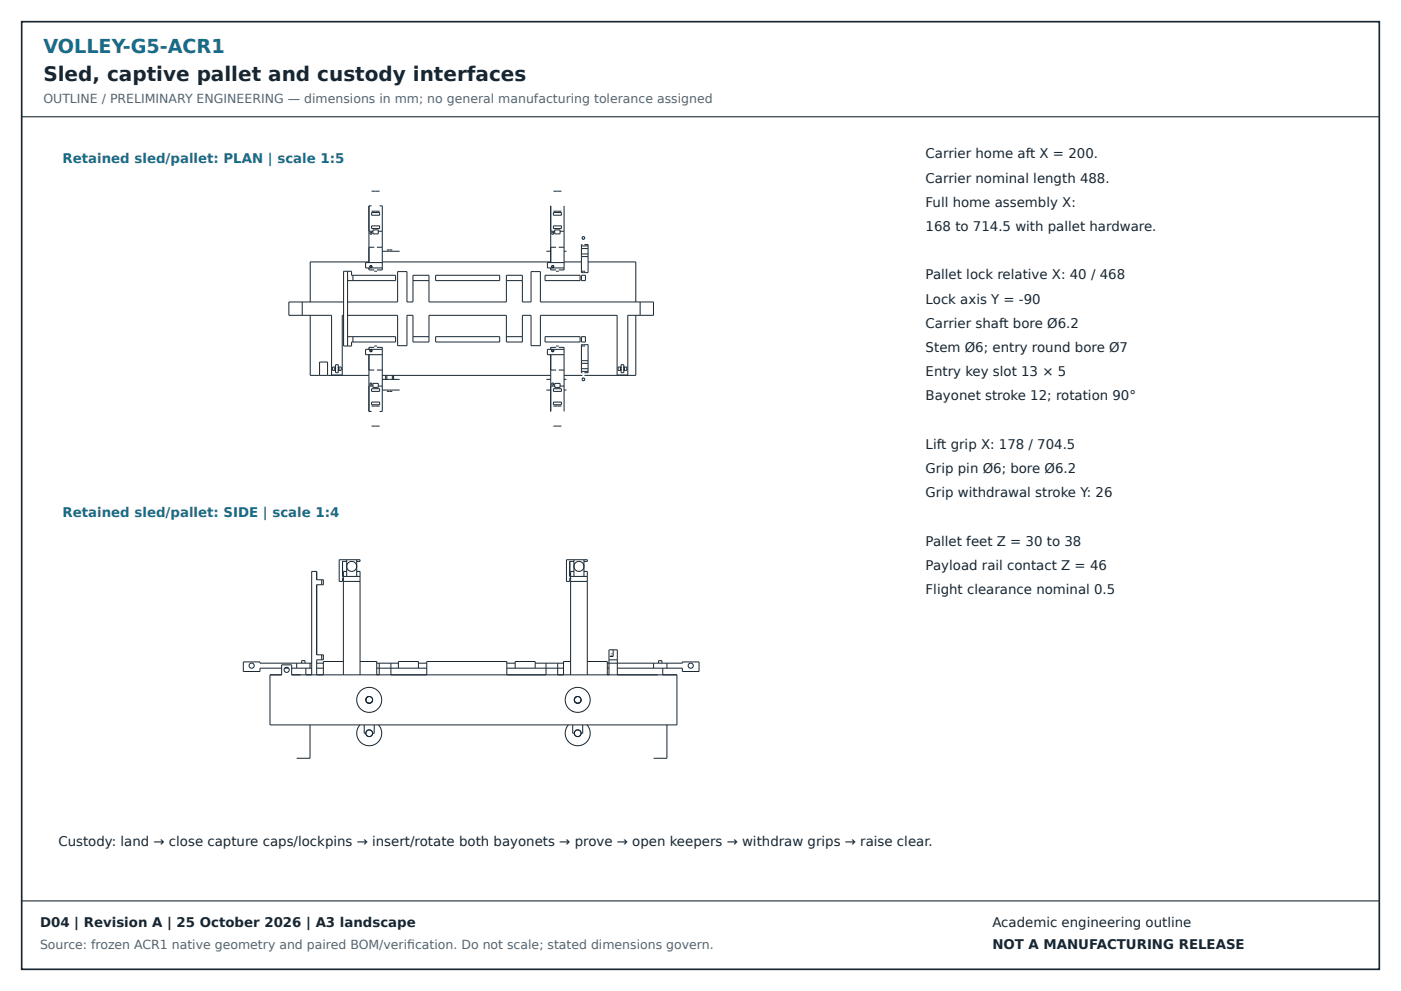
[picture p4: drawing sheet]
<svg xmlns="http://www.w3.org/2000/svg" width="420mm" height="297mm" viewBox="0 0 420 297" stroke-linecap="round" stroke-linejoin="round" font-family="sans-serif">
<defs><g id="words">
<text font-size="6" fill="#172631" x="13" y="24.3">Sled, captive pallet and custody interfaces</text>
<text font-size="5.8" fill="#176d89" x="13" y="16">VOLLEY-G5-ACR1</text>
<g font-size="4" fill="#172631">
<text x="277.5" y="47.5">Carrier home aft X = 200.</text>
<text x="277.5" y="54.7">Carrier nominal length 488.</text>
<text x="277.5" y="62">Full home assembly X:</text>
<text x="277.5" y="69.2">168 to 714.5 with pallet hardware.</text>
<text x="277.5" y="83.8">Pallet lock relative X: 40 / 468</text>
<text x="277.5" y="91">Lock axis Y = -90</text>
<text x="277.5" y="98.3">Carrier shaft bore Ø6.2</text>
<text x="277.5" y="105.5">Stem Ø6; entry round bore Ø7</text>
<text x="277.5" y="112.8">Entry key slot 13 × 5</text>
<text x="277.5" y="120">Bayonet stroke 12; rotation 90°</text>
<text x="277.5" y="134.5">Lift grip X: 178 / 704.5</text>
<text x="277.5" y="141.8">Grip pin Ø6; bore Ø6.2</text>
<text x="277.5" y="149">Grip withdrawal stroke Y: 26</text>
<text x="277.5" y="163.5">Pallet feet Z = 30 to 38</text>
<text x="277.5" y="170.7">Payload rail contact Z = 46</text>
<text x="277.5" y="178">Flight clearance nominal 0.5</text>
<text x="17.5" y="253.5">Custody: land → close capture caps/lockpins → insert/rotate both bayonets → prove → open keepers → withdraw grips → raise clear.</text>
<text x="12" y="277.7">D04 | Revision A | 25 October 2026 | A3 landscape</text>
<text x="297.5" y="277.7">Academic engineering outline</text>
<text x="297.5" y="284.5">NOT A MANUFACTURING RELEASE</text>
</g>
<g font-size="4" fill="#176d89">
<text x="18.7" y="48.7">Retained sled/pallet: PLAN | scale 1:5</text>
<text x="18.7" y="155">Retained sled/pallet: SIDE | scale 1:4</text>
</g>
<g font-size="3.7" fill="#526572">
<text x="13" y="31">OUTLINE / PRELIMINARY ENGINEERING — dimensions in mm; no general manufacturing tolerance assigned</text>
<text x="12" y="284.5">Source: frozen ACR1 native geometry and paired BOM/verifcation. Do not scale; stated dimensions govern.</text>
<text x="122.1" y="284.5">i</text>
</g>
</g></defs>
<path d="M6.5 6.5h407v284h-407z" fill="none" stroke="#172631" stroke-width=".5"/>
<path d="M6.5 35h407M6.5 270h407" fill="none" stroke="#172631" stroke-width=".33"/>
<g fill="none" stroke="#172631" stroke-width=".3">
<path d="M111.4 57.3h2.4M165.9 57.3h2.4M110.6 74.1h1.6M110.6 69.3h1.2M110.6 78.5h-17.6v12M111.4 61.7h-.8v17M111.4 63.3h2.4M111.4 63.7h2.4v.8h-2.4zM111.4 67.7h2.4v.8h-2.4zM111.8 68.9h1.6v1.2h-1.6zM113 74.1h1.6M113.4 69.3h1.2"/>
<path d="M113.8 61.7h.8v19.2h-1.6M114.6 75.3h5.2M114.6 78.5h50.5M114.6 78.7h-5v1.6h5M116 74.9h1.6M163.8 75.3h1.3M165.1 74.1h1.6M165.1 69.3h1.2M165.1 61.7v17M165.9 63.3h2.4M165.9 63.7h2.4v.8h-2.4zM165.9 67.7h2.4v.8h-2.4z"/>
<path d="M166.3 68.9h1.6v1.2h-1.6zM167.5 74.1h1.6M167.9 69.3h1.2M169.1 61.7v19.2h-1.6M169.1 75.3h.7M169.1 78.5h5.2M169.1 78.7h-5v1.6h5M174.3 73.7h2M174.3 74.5h2M174.3 76.1h2M174.3 76.9h2M174.6 73.3h-.3v8.4h2v-8.4h-1.1"/>
<path d="M174.7 71.6h.1M174.7 71.6l.2 .1M176.3 78.5h14.3v12M90.6 90.5v4M93 94.5v18h17.6M103 90.5h-16.4v4h12.8v17.9h3.2v-17.9h.4M104.2 84.1h14.4v-1.6h-13.2v-1.2h-2.4v22.4h2.4v-1.2h13.2v-1.6h-14.4M104.2 90.5h15v-9.1h2.8v9.1h1.8v-8h4.8v8h23.2v-8h4.8v8h2.6v-9.1h2.8v9.1h33.9v4h-7.7v17.9h-3.2v-17.9h-23v9.1h-2.8v-9.1h-2.6v8h-4.8v-8h-23.2v8h-4.8v-8h-1.8v9.1h-2.8v-9.1h-15M104.2 81.3v22.4M105.8 82.5v1.6M110.6 80.3v.6h1.6M112.2 81.3h.8"/>
<path d="M123.8 84.1h4.8M130.6 82.5h19.2v1.6h-19.2zM151.8 84.1h4.8M163.4 82.5h10.5v1.6h-10.5zM165.1 80.3v.6h1.6M166.7 81.3h.8M174.3 82.5h1.2v1.6h-1.2zM174.4 81.3h1M190.6 94.5v18h-15.4M191.9 90.5v4M95.8 112.5v-4h2.4v4M100.6 110.9l-.2-.3 .2-.5-.2 .4 .2 .5"/>
<path d="M100.6 109.3h.8v2.4h-.8zM100.6 109.9l-.9 .1v1l.9 .1M101.4 110.1l.2 .4zM101.4 109.9l.9 .1v1l-.9 .1M101.6 110.5l-.2 .4M101.6 110.5h.1M101.6 110.5l-.2 .5M105.8 100.9v1.6M110.6 106.3v17h.8M110.6 110.9h1.6M110.6 115.7h1.2M111.4 116.5h2.4v.8h-2.4z"/>
<path d="M111.8 114.9h1.6v1.2h-1.6zM112.2 104.1h-1.6v.6M112.2 103.7h.8M113 110.9h1.6M113 104.1h1.6v19.2h-.8M113.4 115.7h1.2M114.6 113.7h5.2M114.6 116.9h5.2M114.6 112.5h50.5M114.6 104.7h-5v1.6h5M115.6 112.5v1.2M116 112.5v1.2"/>
<path d="M116 117.3h1.6M117.6 112.5v1.2M118 112.5v1.2M123.8 100.9h4.8M130.6 100.9h19.2v1.6h-19.2zM151.8 100.9h4.8M163.4 100.9h10.5v1.6h-10.5zM163.8 113.7h1.3M163.8 116.9h1.3M165.1 110.9h1.6M165.1 115.7h1.2M165.1 106.3v17"/>
<path d="M165.9 116.5h2.4v.8h-2.4zM166.3 114.9h1.6v1.2h-1.6zM166.7 103.7h.8M166.7 104.1h-1.6v.6M167.5 110.9h1.6M167.5 104.1h1.6v19.2M167.9 115.7h1.2M169.1 113.7h.7M169.1 116.9h.7M169.1 112.5h5.5M169.1 104.7h-5v1.6h5M174.3 100.9h1.2v1.6h-1.2z"/>
<path d="M174.3 111.3h2M174.3 110.5h2M174.3 108.9h2M174.3 108.1h2M174.4 103.7h1M174.6 111.7h-.3v-8.4h2v8.4h-1.1M174.6 113.4h.1M174.7 113.4h.1M174.9 113.3l-.2 .1M186.2 110.9l-.2-.3 .2-.5-.2 .4 .2 .5M186.2 109.3h.8v2.4h-.8zM186.2 109.9l-.9 .1v1l.9 .1"/>
<path d="M187 110.1l.2 .4zM187 109.9l.9 .1v1l-.9 .1M187.2 110.5l-.2 .4M187.2 110.5h.1M187.2 110.5l-.2 .5M111.4 127.7h2.4M111.4 121.7h2.4M111.4 120.5h2.4v.8h-2.4zM165.9 127.7h2.4M165.9 121.7h2.4M165.9 120.5h2.4v.8h-2.4zM96.4 173.8v1.5"/>
<path d="M102.9 174.3h5M103.9 171.3h-1v31M103.9 168.3h-1.2v4.4h5.2M103.9 167.8v4.9M106.9 171.3h1v31M106.9 168.3h1v-.5h-6.2v6.5h1v-1.1h.2M106.9 167.8v4.9M171.1 174.3h5M172.1 171.3h-1v31M172.1 168.3h-1.3v4.4h5.3M172.1 167.8v4.9M175.1 171.3h1v31"/>
<path d="M175.1 168.3h1v-.5h-6.3v6.5h1v-1.1h.3M175.1 167.8v4.9M88.9 198.8v1.4M90.4 198.8v-.8h1v.8M92.9 198.8v1.4M93.4 198.8h-15.5v-.4h-5v2.9h5v-1.1h6.5M94.9 198.8h2M96.4 196.3v1.4M102.9 198.3h-6v4M107.9 198.3h5v4M112.9 198.8h6.5M113.7 198.8v3.5"/>
<path d="M117.2 198.8v3.5M125.4 198.8h2.5M151.9 198.8h2.5M160.4 198.8h8.5M163.7 198.8v3.5M167.2 198.8v3.5M171.1 198.3h-2.2v4M176.1 198.3h6v4M182.1 198.8h22.5v-.4h5v2.9h-5v-1.1h-19.5M182.6 197.7h2.5M182.9 196.3h.1M183 196.3v.1"/>
<path d="M183 196.1h.1M183 196.4v.1M183 196h.1M183.1 196.5h.1M183.1 196.6h.1M183.1 195.9h.1M183.2 195.9h.1M183.3 195.9h.1M183.3 195.9h-.2M183.5 196.6h-.3M183.5 196.6h.1M183.5 195.9h.1"/>
<path d="M183.5 196h.1M183.6 196.5l-.1 .1M183.6 196.5h.1M183.6 196h.1M183.6 196.1h.1M183.7 196.4h.1M183.7 196.1h.1M183.7 196.2h.1M183.7 196.3h.1M183.8 194.7v2h-1M195.9 198.8v1.4M197.4 198.8v-.8h1v.8"/>
<path d="M199.9 198.8v1.4M80.9 202.3h3.5v-3h3v3h115.5v15h-122zM85.3 200.2h1.2M87.4 200.2h6M91.7 200.2v2.1M92.9 217.3v9.9h-4M93.4 202.3v-31h1.5v2.5h2v1.5h-2v21h2v1.4h-2v4.6M94.9 200.2h2M107.9 217.3a3.8 3.8 0 0 0 .2 5.2 3.8 3.8 0 0 0 5.2 0 3.8 3.8 0 0 0 .2-5.2M109.2 213.2h.1M109.2 217.3v2.5h.5M109.7 219.7a1.02 1.02 0 0 0 1 1.1 1.02 1.02 0 0 0 1-1.1"/>
<path d="M109.7 219.8a1.02 1.02 0 0 1 1-1.1 1.02 1.02 0 0 1 1 1.1M109.7 210.1h.1M110.7 208.7a1.03 1.03 0 0 0-1 1.3M111.7 209.7a1.02 1.02 0 0 1-.8 1.1 1.02 1.02 0 0 1-1.2-.6M112 213.2h.2M112.2 213.2h.1M112.2 217.3v2.5h-.5M112.9 200.2h15M119.4 200.2v-1.9h6v1.9M127.9 202.3v-4h24v4M151.9 200.2h17M154.4 200.2v-1.9h6v1.9"/>
<path d="M170.4 217.3a3.7 3.7 0 0 0 .2 5.2 3.7 3.7 0 0 0 5.2 0 3.7 3.7 0 0 0 .2-5.2M171.7 213.2h.1M171.7 217.3v2.5h.5M172.2 219.7a1.03 1.03 0 0 0 1 1.1 1.03 1.03 0 0 0 1-1.1M172.2 219.8a1.03 1.03 0 0 1 1-1.1 1.03 1.03 0 0 1 1 1.1M172.2 210.1h.1M173.2 208.7a1.03 1.03 0 0 0-1 1.3M174.2 209.7a1.02 1.02 0 0 1-.8 1.1 1.02 1.02 0 0 1-1.2-.6M174.5 213.2h.2M174.7 213.2h.1M174.7 217.3v2.5h-.5M182.1 200.2h.5"/>
<path d="M182.6 202.3v-7.6h2.5v7.6M198.7 200.2v2.1M199.9 217.3v9.9h-4"/>
<circle cx="111.2" cy="79.9" r=".3"/>
<circle cx="111.2" cy="69.9" r=".32"/>
<circle cx="165.7" cy="79.9" r=".3"/>
<circle cx="165.7" cy="69.9" r=".32"/>
<circle cx="174.9" cy="71.3" r=".4"/>
<circle cx="111.2" cy="115.1" r=".32"/>
<circle cx="111.2" cy="105.1" r=".3"/>
<circle cx="165.7" cy="115.1" r=".32"/>
<circle cx="165.7" cy="105.1" r=".3"/>
<circle cx="174.9" cy="113.7" r=".4"/>
<circle cx="105.4" cy="169.8" r="1.5"/>
<circle cx="173.6" cy="169.8" r="1.5"/>
<circle cx="75.4" cy="199.5" r=".77"/>
<circle cx="207.1" cy="199.5" r=".77"/>
<circle cx="85.9" cy="200.7" r=".77"/>
<circle cx="110.7" cy="209.7" r="1"/>
<circle cx="110.7" cy="219.8" r="1"/>
<circle cx="110.7" cy="209.8" r="3.7"/>
<circle cx="173.2" cy="209.7" r="1"/>
<circle cx="173.2" cy="209.8" r="3.7"/>
<circle cx="173.2" cy="219.8" r="1"/>
</g>
<use href="#words"/>
</svg>
